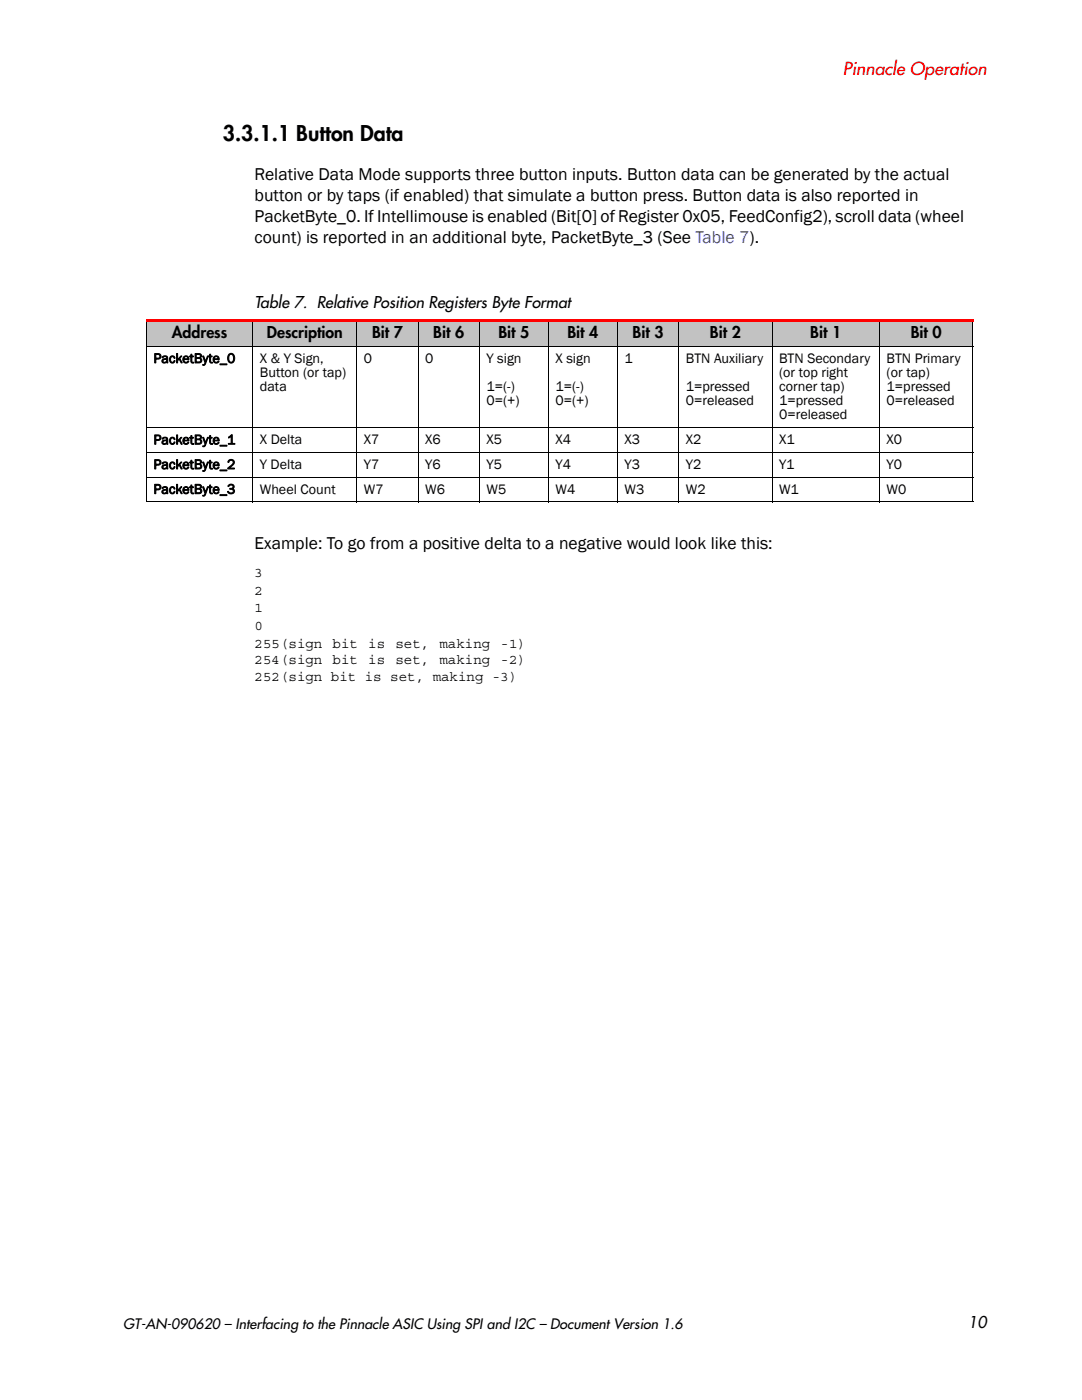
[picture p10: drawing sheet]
<svg xmlns="http://www.w3.org/2000/svg" width="216mm" height="279mm" viewBox="0 0 216 279" stroke-linecap="round" stroke-linejoin="round" font-family="sans-serif">
<defs><g id="words">
<text font-size="4.2" x="44.4" y="28.2">3.3.1.1 Button Data</text>
<text font-size="3.5" fill="#f00" x="168.2" y="15">Pinnacle Operation</text>
<g font-size="3.5">
<text x="50.8" y="35.9">Relative Data Mode supports three button inputs. Button data can be generated by the actual</text>
<text x="50.8" y="40.1">button or by taps (if enabled) that simulate a button press. Button data is also reported in</text>
<text x="50.8" y="44.3">PacketByte_0. If Intellimouse is enabled (Bit[0] of Register 0x05, FeedConfig2), scroll data (wheel</text>
<text x="50.8" y="48.6">count) is reported in an additional byte, PacketByte_3 (See Table 7).</text>
<text x="50.8" y="109.6">Example: To go from a positive delta to a negative would look like this:</text>
</g>
<g font-size="3.2">
<text x="50.8" y="61.4">Table 7. Relative Position Registers Byte Format</text>
<text x="34.3" y="67.4">Address</text>
<text x="53.2" y="67.4">Description</text>
<text x="74.2" y="67.4">Bit 7</text>
<text x="86.5" y="67.4">Bit 6</text>
<text x="99.5" y="67.4">Bit 5</text>
<text x="113.2" y="67.4">Bit 4</text>
<text x="126.2" y="67.4">Bit 3</text>
<text x="141.7" y="67.4">Bit 2</text>
<text x="161.7" y="67.4">Bit 1</text>
<text x="181.7" y="67.4">Bit 0</text>
<text x="193.2" y="265.1">10</text>
</g>
<g font-size="2.8">
<text x="30.6" y="72.4">PacketByte_0</text>
<text x="51.9" y="72.4">X &amp; Y Sign,</text>
<text x="51.9" y="75.2">Button (or tap)</text>
<text x="72.6" y="72.4">0</text>
<text x="84.8" y="72.4">0</text>
<text x="97.1" y="72.4">Y sign</text>
<text x="110.8" y="72.4">X sign</text>
<text x="124.6" y="72.4">1</text>
<text x="136.9" y="72.4">BTN Auxiliary</text>
<text x="155.5" y="72.4">BTN Secondary</text>
<text x="155.5" y="75.2">(or top right</text>
<text x="176.9" y="72.4">BTN Primary</text>
<text x="176.9" y="75.2">(or tap)</text>
<text x="51.9" y="78.1">data</text>
<text x="97.1" y="78.1">1=(-)</text>
<text x="97.1" y="80.9">0=(+)</text>
<text x="110.8" y="78.1">1=(-)</text>
<text x="110.8" y="80.9">0=(+)</text>
<text x="136.9" y="78.1">1=pressed</text>
<text x="136.9" y="80.9">0=released</text>
<text x="155.5" y="78.1">corner tap)</text>
<text x="155.5" y="83.7">0=released</text>
<text x="155.5" y="80.9">1=pressed</text>
<text x="176.9" y="78.1">1=pressed</text>
<text x="176.9" y="80.9">0=released</text>
<text x="30.6" y="88.7">PacketByte_1</text>
<text x="51.9" y="88.7">X Delta</text>
<text x="72.6" y="88.7">X7</text>
<text x="84.8" y="88.7">X6</text>
<text x="97.1" y="88.7">X5</text>
<text x="110.8" y="88.7">X4</text>
<text x="124.6" y="88.7">X3</text>
<text x="136.9" y="88.7">X2</text>
<text x="155.5" y="88.7">X1</text>
<text x="176.9" y="88.7">X0</text>
<text x="30.6" y="93.6">PacketByte_2</text>
<text x="51.9" y="93.6">Y Delta</text>
<text x="72.6" y="93.6">Y7</text>
<text x="84.8" y="93.6">Y6</text>
<text x="97.1" y="93.6">Y5</text>
<text x="110.8" y="93.6">Y4</text>
<text x="124.6" y="93.6">Y3</text>
<text x="136.9" y="93.6">Y2</text>
<text x="155.5" y="93.6">Y1</text>
<text x="176.9" y="93.6">Y0</text>
<text x="30.6" y="98.5">PacketByte_3</text>
<text x="51.9" y="98.5">Wheel Count</text>
<text x="72.6" y="98.5">W7</text>
<text x="84.8" y="98.5">W6</text>
<text x="97.1" y="98.5">W5</text>
<text x="110.8" y="98.5">W4</text>
<text x="124.6" y="98.5">W3</text>
<text x="136.9" y="98.5">W2</text>
<text x="155.5" y="98.5">W1</text>
<text x="176.9" y="98.5">W0</text>
<text x="50.8" y="115.1">3</text>
<text x="50.8" y="118.7">2</text>
<text x="50.8" y="122.2">1</text>
<text x="50.8" y="125.7">0</text>
<text x="50.8" y="129.2">255(sign</text>
<text x="66.4" y="129.2">bit</text>
<text x="73.5" y="129.2">is</text>
<text x="78.9" y="129.2">set,</text>
<text x="87.7" y="129.2">making</text>
<text x="99.9" y="129.2">-1)</text>
<text x="50.8" y="132.6">254(sign</text>
<text x="50.8" y="135.9">252(sign bit is set, making -3)</text>
<text x="66.4" y="132.6">bit</text>
<text x="73.5" y="132.6">is</text>
<text x="78.9" y="132.6">set,</text>
<text x="87.7" y="132.6">making</text>
<text x="99.9" y="132.6">-2)</text>
<text x="24.6" y="265.3">GT-AN-090620 – Interfacing to the Pinnacle ASIC Using SPI and I2C – Document Version 1.6</text>
</g>
</g></defs>
<g fill="#c2c2c2">
<path d="M29.2 63.9h21.2v5.3h-21.2z"/>
<path d="M50.4 63.9h20.8v5.3h-20.8z"/>
<path d="M71.2 63.9h12.2v5.3h-12.2z"/>
<path d="M83.4 63.9h12.3v5.3h-12.3z"/>
<path d="M95.7 63.9h13.7v5.3h-13.7z"/>
<path d="M109.4 63.9h13.8v5.3h-13.8z"/>
<path d="M123.2 63.9h12.2v5.3h-12.2z"/>
<path d="M135.4 63.9h18.7v5.3h-18.7z"/>
<path d="M154.1 63.9h21.4v5.3h-21.4z"/>
<path d="M175.5 63.9h18.6v5.3h-18.6z"/>
</g>
<path d="M29.2 64.1v36M50.4 63.6v36.7M71.2 63.6v36.7M83.4 63.6v36.7M95.7 63.6v36.7M109.4 63.6v36.7M123.2 63.6v36.7M135.4 63.6v36.7M154.1 63.6v36.7M175.5 63.6v36.7M194.1 64.1v36" fill="none" stroke="#000" stroke-width=".2"/>
<path d="M29.1 63.6h165.1v.5h-165.1z" fill="#f00"/>
<path d="M29.1 69.2h165.1M29.1 85.4h165.1M29.1 90.3h165.1M29.1 95.2h165.1M29.1 100.2h165.1" fill="none" stroke="#000" stroke-width=".2"/>
<use href="#words"/>
</svg>
